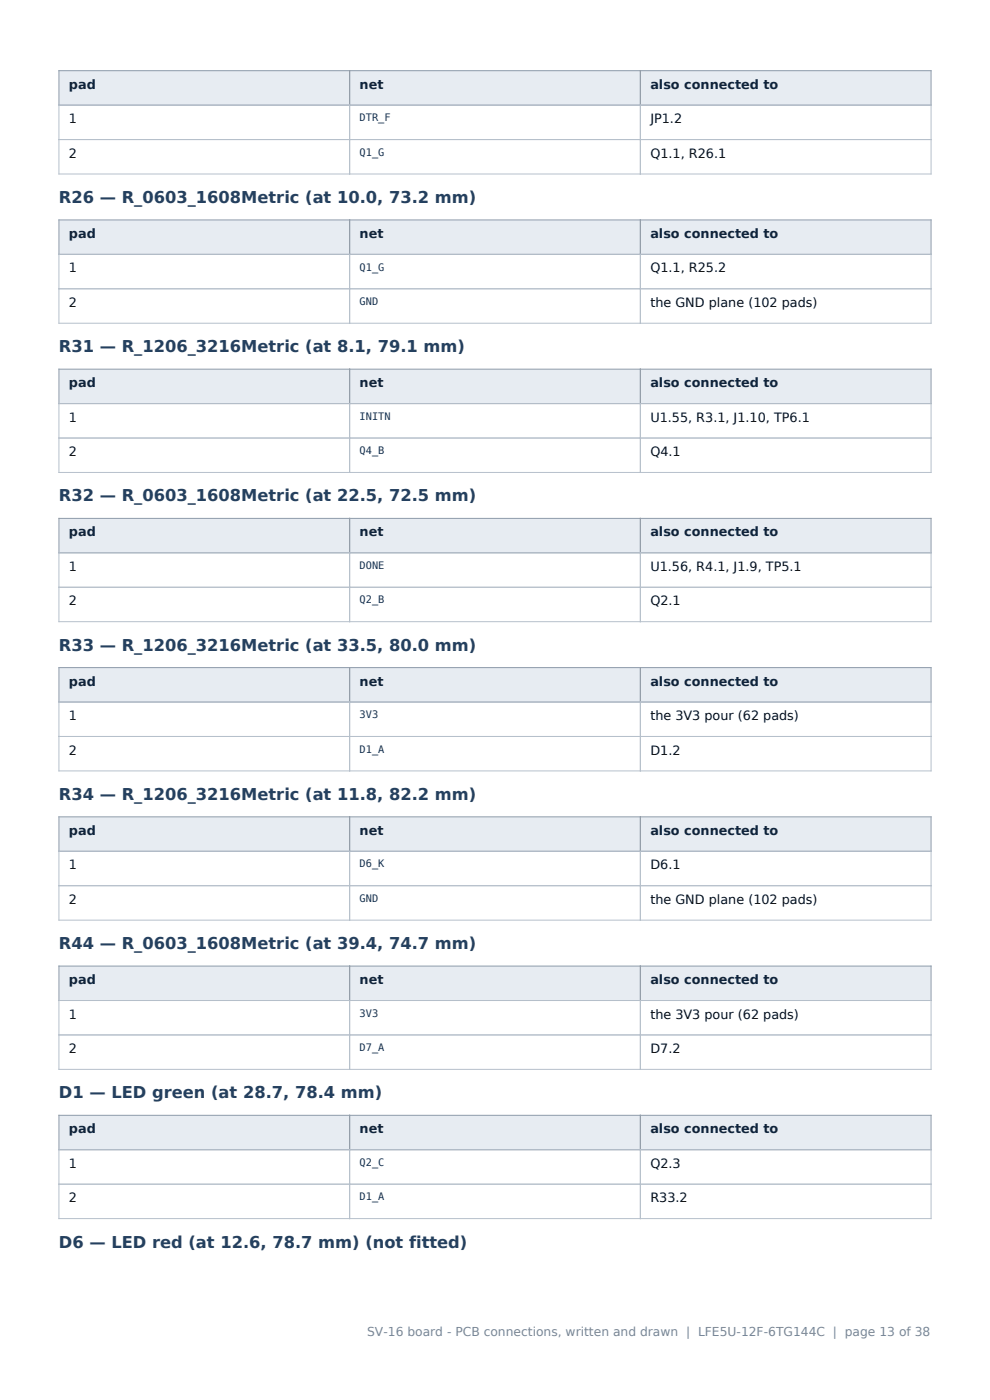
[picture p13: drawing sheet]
<svg xmlns="http://www.w3.org/2000/svg" width="210mm" height="297mm" viewBox="0 0 210 297" stroke-linecap="round" stroke-linejoin="round" font-family="sans-serif">
<defs><g id="words">
<g font-size="3.5" fill="#24405f">
<text x="12.5" y="43.1">R26 — R_0603_1608Metric (at 10.0, 73.2 mm)</text>
<text x="12.5" y="74.7">R31 — R_1206_3216Metric (at 8.1, 79.1 mm)</text>
<text x="12.5" y="106.4">R32 — R_0603_1608Metric (at 22.5, 72.5 mm)</text>
<text x="12.5" y="138">R33 — R_1206_3216Metric (at 33.5, 80.0 mm)</text>
<text x="12.5" y="169.7">R34 — R_1206_3216Metric (at 11.8, 82.2 mm)</text>
<text x="12.5" y="201.4">R44 — R_0603_1608Metric (at 39.4, 74.7 mm)</text>
<text x="12.5" y="233">D1 — LED green (at 28.7, 78.4 mm)</text>
<text x="12.5" y="264.7">D6 — LED red (at 12.6, 78.7 mm) (not fitted)</text>
</g>
<g font-size="2.7" fill="#10243c">
<text x="14.6" y="18.8">pad</text>
<text x="76.3" y="18.8">net</text>
<text x="137.9" y="18.8">also connected to</text>
<text x="14.6" y="50.5">pad</text>
<text x="76.3" y="50.5">net</text>
<text x="137.9" y="50.5">also connected to</text>
<text x="14.6" y="82.1">pad</text>
<text x="76.3" y="82.1">net</text>
<text x="137.9" y="82.1">also connected to</text>
<text x="14.6" y="113.8">pad</text>
<text x="76.3" y="113.8">net</text>
<text x="137.9" y="113.8">also connected to</text>
<text x="14.6" y="145.5">pad</text>
<text x="76.3" y="145.5">net</text>
<text x="137.9" y="145.5">also connected to</text>
<text x="14.6" y="177.1">pad</text>
<text x="76.3" y="177.1">net</text>
<text x="137.9" y="177.1">also connected to</text>
<text x="14.6" y="208.8">pad</text>
<text x="76.3" y="208.8">net</text>
<text x="137.9" y="208.8">also connected to</text>
<text x="14.6" y="240.4">pad</text>
<text x="76.3" y="240.4">net</text>
<text x="137.9" y="240.4">also connected to</text>
</g>
<g font-size="2.7" fill="#111">
<text x="14.6" y="26.1">1</text>
<text x="137.9" y="26.1">JP1.2</text>
<text x="14.6" y="33.4">2</text>
<text x="137.9" y="33.4">Q1.1, R26.1</text>
<text x="14.6" y="57.8">1</text>
<text x="137.9" y="57.8">Q1.1, R25.2</text>
<text x="14.6" y="65.1">2</text>
<text x="137.9" y="65.1">the GND plane (102 pads)</text>
<text x="14.6" y="89.4">1</text>
<text x="137.9" y="89.4">U1.55, R3.1, J1.10, TP6.1</text>
<text x="14.6" y="96.8">2</text>
<text x="137.9" y="96.8">Q4.1</text>
<text x="14.6" y="121.1">1</text>
<text x="137.9" y="121.1">U1.56, R4.1, J1.9, TP5.1</text>
<text x="14.6" y="128.4">2</text>
<text x="137.9" y="128.4">Q2.1</text>
<text x="14.6" y="152.8">1</text>
<text x="137.9" y="152.8">the 3V3 pour (62 pads)</text>
<text x="14.6" y="160.1">2</text>
<text x="137.9" y="160.1">D1.2</text>
<text x="14.6" y="184.4">1</text>
<text x="137.9" y="184.4">D6.1</text>
<text x="14.6" y="191.7">2</text>
<text x="137.9" y="191.7">the GND plane (102 pads)</text>
<text x="14.6" y="216.1">1</text>
<text x="137.9" y="216.1">the 3V3 pour (62 pads)</text>
<text x="14.6" y="223.4">2</text>
<text x="137.9" y="223.4">D7.2</text>
<text x="14.6" y="247.7">1</text>
<text x="137.9" y="247.7">Q2.3</text>
<text x="14.6" y="255">2</text>
<text x="137.9" y="255">R33.2</text>
</g>
<text font-size="2.6" fill="#7a8794" x="77.9" y="283.5">SV-16 board - PCB connections, written and drawn | LFE5U-12F-6TG144C | page 13 of 38</text>
<g font-size="2.2" fill="#14314f">
<text x="76.3" y="25.7">DTR_F</text>
<text x="76.3" y="33">Q1_G</text>
<text x="76.3" y="57.4">Q1_G</text>
<text x="76.3" y="64.7">GND</text>
<text x="76.3" y="89">INITN</text>
<text x="76.3" y="96.3">Q4_B</text>
<text x="76.3" y="120.7">DONE</text>
<text x="76.3" y="128">Q2_B</text>
<text x="76.3" y="152.4">3V3</text>
<text x="76.3" y="159.7">D1_A</text>
<text x="76.3" y="184">D6_K</text>
<text x="76.3" y="191.3">GND</text>
<text x="76.3" y="215.7">3V3</text>
<text x="76.3" y="223">D7_A</text>
<text x="76.3" y="247.3">Q2_C</text>
<text x="76.3" y="254.6">D1_A</text>
</g>
</g></defs>
<g fill="#e7ecf2">
<path d="M12.5 15h61.7v7.3h-61.7z" fill-rule="evenodd"/>
<path d="M74.2 15h61.6v7.3h-61.6z" fill-rule="evenodd"/>
<path d="M135.8 15h61.7v7.3h-61.7z" fill-rule="evenodd"/>
<path d="M13.6 15.9h59.5v5.5h-59.5z" fill-rule="evenodd"/>
<path d="M14.6 16.5h5.7v3.1h-5.7z" fill-rule="evenodd"/>
<path d="M75.2 15.9h59.6v5.5h-59.6z" fill-rule="evenodd"/>
<path d="M76.3 16.5h5.1v3.1h-5.1z" fill-rule="evenodd"/>
<path d="M136.9 15.9h59.5v5.5h-59.5z" fill-rule="evenodd"/>
<path d="M137.9 16.5h27.2v3.1h-27.2z" fill-rule="evenodd"/>
</g>
<path d="M12.5 15h185v7.3h-185zM74.2 15v7.3M135.8 15v7.3" fill="none" stroke="#8f9cab" stroke-width=".21"/>
<path d="M12.5 22.3h185v14.6h-185zM12.5 29.6h185M74.2 22.3v14.6M135.8 22.3v14.6" fill="none" stroke="#b6c0cb" stroke-width=".21"/>
<g fill="#e7ecf2">
<path d="M12.5 46.7h61.7v7.3h-61.7z" fill-rule="evenodd"/>
<path d="M74.2 46.7h61.6v7.3h-61.6z" fill-rule="evenodd"/>
<path d="M135.8 46.7h61.7v7.3h-61.7z" fill-rule="evenodd"/>
<path d="M13.6 47.5h59.5v5.6h-59.5z" fill-rule="evenodd"/>
<path d="M14.6 48.2h5.7v3h-5.7z" fill-rule="evenodd"/>
<path d="M75.2 47.5h59.6v5.6h-59.6z" fill-rule="evenodd"/>
<path d="M76.3 48.2h5.1v3h-5.1z" fill-rule="evenodd"/>
<path d="M136.9 47.5h59.5v5.6h-59.5z" fill-rule="evenodd"/>
<path d="M137.9 48.2h27.2v3h-27.2z" fill-rule="evenodd"/>
</g>
<path d="M12.5 46.7h185v7.3h-185zM74.2 46.7v7.3M135.8 46.7v7.3" fill="none" stroke="#8f9cab" stroke-width=".21"/>
<path d="M12.5 54h185v14.6h-185zM74.2 54v14.6M135.8 54v14.6M12.5 61.3h185" fill="none" stroke="#b6c0cb" stroke-width=".21"/>
<g fill="#e7ecf2">
<path d="M12.5 78.3h61.7v7.3h-61.7z" fill-rule="evenodd"/>
<path d="M74.2 78.3h61.6v7.3h-61.6z" fill-rule="evenodd"/>
<path d="M135.8 78.3h61.7v7.3h-61.7z" fill-rule="evenodd"/>
<path d="M13.6 79.2h59.5v5.5h-59.5z" fill-rule="evenodd"/>
<path d="M14.6 79.8h5.7v3.1h-5.7z" fill-rule="evenodd"/>
<path d="M75.2 79.2h59.6v5.5h-59.6z" fill-rule="evenodd"/>
<path d="M76.3 79.8h5.1v3.1h-5.1z" fill-rule="evenodd"/>
<path d="M136.9 79.2h59.5v5.5h-59.5z" fill-rule="evenodd"/>
<path d="M137.9 79.8h27.2v3.1h-27.2z" fill-rule="evenodd"/>
</g>
<path d="M12.5 78.3h185v7.3h-185zM74.2 78.3v7.3M135.8 78.3v7.3" fill="none" stroke="#8f9cab" stroke-width=".21"/>
<path d="M12.5 85.6h185v14.6h-185zM12.5 92.9h185M74.2 85.6v14.6M135.8 85.6v14.6" fill="none" stroke="#b6c0cb" stroke-width=".21"/>
<g fill="#e7ecf2">
<path d="M12.5 110h61.7v7.3h-61.7z" fill-rule="evenodd"/>
<path d="M74.2 110h61.6v7.3h-61.6z" fill-rule="evenodd"/>
<path d="M135.8 110h61.7v7.3h-61.7z" fill-rule="evenodd"/>
<path d="M13.6 110.9h59.5v5.5h-59.5z" fill-rule="evenodd"/>
<path d="M14.6 111.5h5.7v3.1h-5.7z" fill-rule="evenodd"/>
<path d="M75.2 110.9h59.6v5.5h-59.6z" fill-rule="evenodd"/>
<path d="M76.3 111.5h5.1v3.1h-5.1z" fill-rule="evenodd"/>
<path d="M136.9 110.9h59.5v5.5h-59.5z" fill-rule="evenodd"/>
<path d="M137.9 111.5h27.2v3.1h-27.2z" fill-rule="evenodd"/>
</g>
<path d="M12.5 110h185v7.3h-185zM74.2 110v7.3M135.8 110v7.3" fill="none" stroke="#8f9cab" stroke-width=".21"/>
<path d="M12.5 117.3h185v14.6h-185zM74.2 117.3v14.6M135.8 117.3v14.6M12.5 124.6h185" fill="none" stroke="#b6c0cb" stroke-width=".21"/>
<g fill="#e7ecf2">
<path d="M12.5 141.6h61.7v7.3h-61.7z" fill-rule="evenodd"/>
<path d="M74.2 141.6h61.6v7.3h-61.6z" fill-rule="evenodd"/>
<path d="M135.8 141.6h61.7v7.3h-61.7z" fill-rule="evenodd"/>
<path d="M13.6 142.5h59.5v5.6h-59.5z" fill-rule="evenodd"/>
<path d="M14.6 143.2h5.7v3h-5.7z" fill-rule="evenodd"/>
<path d="M75.2 142.5h59.6v5.6h-59.6z" fill-rule="evenodd"/>
<path d="M76.3 143.2h5.1v3h-5.1z" fill-rule="evenodd"/>
<path d="M136.9 142.5h59.5v5.6h-59.5z" fill-rule="evenodd"/>
<path d="M137.9 143.2h27.2v3h-27.2z" fill-rule="evenodd"/>
</g>
<path d="M12.5 141.6h185v7.3h-185zM74.2 141.6v7.3M135.8 141.6v7.3" fill="none" stroke="#8f9cab" stroke-width=".21"/>
<path d="M12.5 148.9h185v14.6h-185zM12.5 156.2h185M74.2 148.9v14.6M135.8 148.9v14.6" fill="none" stroke="#b6c0cb" stroke-width=".21"/>
<g fill="#e7ecf2">
<path d="M12.5 173.3h61.7v7.3h-61.7z" fill-rule="evenodd"/>
<path d="M74.2 173.3h61.6v7.3h-61.6z" fill-rule="evenodd"/>
<path d="M135.8 173.3h61.7v7.3h-61.7z" fill-rule="evenodd"/>
<path d="M13.6 174.2h59.5v5.5h-59.5z" fill-rule="evenodd"/>
<path d="M14.6 174.8h5.7v3.1h-5.7z" fill-rule="evenodd"/>
<path d="M75.2 174.2h59.6v5.5h-59.6z" fill-rule="evenodd"/>
<path d="M76.3 174.8h5.1v3.1h-5.1z" fill-rule="evenodd"/>
<path d="M136.9 174.2h59.5v5.5h-59.5z" fill-rule="evenodd"/>
<path d="M137.9 174.8h27.2v3.1h-27.2z" fill-rule="evenodd"/>
</g>
<path d="M12.5 173.3h185v7.3h-185zM74.2 173.3v7.3M135.8 173.3v7.3" fill="none" stroke="#8f9cab" stroke-width=".21"/>
<path d="M12.5 180.6h185v14.6h-185zM12.5 187.9h185M74.2 180.6v14.6M135.8 180.6v14.6" fill="none" stroke="#b6c0cb" stroke-width=".21"/>
<g fill="#e7ecf2">
<path d="M12.5 204.9h61.7v7.4h-61.7z" fill-rule="evenodd"/>
<path d="M74.2 204.9h61.6v7.4h-61.6z" fill-rule="evenodd"/>
<path d="M135.8 204.9h61.7v7.4h-61.7z" fill-rule="evenodd"/>
<path d="M13.6 205.8h59.5v5.6h-59.5z" fill-rule="evenodd"/>
<path d="M14.6 206.5h5.7v3h-5.7z" fill-rule="evenodd"/>
<path d="M75.2 205.8h59.6v5.6h-59.6z" fill-rule="evenodd"/>
<path d="M76.3 206.5h5.1v3h-5.1z" fill-rule="evenodd"/>
<path d="M136.9 205.8h59.5v5.6h-59.5z" fill-rule="evenodd"/>
<path d="M137.9 206.5h27.2v3h-27.2z" fill-rule="evenodd"/>
</g>
<path d="M12.5 204.9h185v7.4h-185zM74.2 204.9v7.4M135.8 204.9v7.4" fill="none" stroke="#8f9cab" stroke-width=".21"/>
<path d="M12.5 212.3h185v14.6h-185zM12.5 219.6h185M74.2 212.3v14.6M135.8 212.3v14.6" fill="none" stroke="#b6c0cb" stroke-width=".21"/>
<g fill="#e7ecf2">
<path d="M12.5 236.6h61.7v7.3h-61.7z" fill-rule="evenodd"/>
<path d="M74.2 236.6h61.6v7.3h-61.6z" fill-rule="evenodd"/>
<path d="M135.8 236.6h61.7v7.3h-61.7z" fill-rule="evenodd"/>
<path d="M13.6 237.5h59.5v5.5h-59.5z" fill-rule="evenodd"/>
<path d="M14.6 238.1h5.7v3.1h-5.7z" fill-rule="evenodd"/>
<path d="M75.2 237.5h59.6v5.5h-59.6z" fill-rule="evenodd"/>
<path d="M76.3 238.1h5.1v3.1h-5.1z" fill-rule="evenodd"/>
<path d="M136.9 237.5h59.5v5.5h-59.5z" fill-rule="evenodd"/>
<path d="M137.9 238.1h27.2v3.1h-27.2z" fill-rule="evenodd"/>
</g>
<path d="M12.5 236.6h185v7.3h-185zM74.2 236.6v7.3M135.8 236.6v7.3" fill="none" stroke="#8f9cab" stroke-width=".21"/>
<path d="M12.5 243.9h185v14.6h-185zM12.5 251.2h185M74.2 243.9v14.6M135.8 243.9v14.6" fill="none" stroke="#b6c0cb" stroke-width=".21"/>
<use href="#words"/>
</svg>
